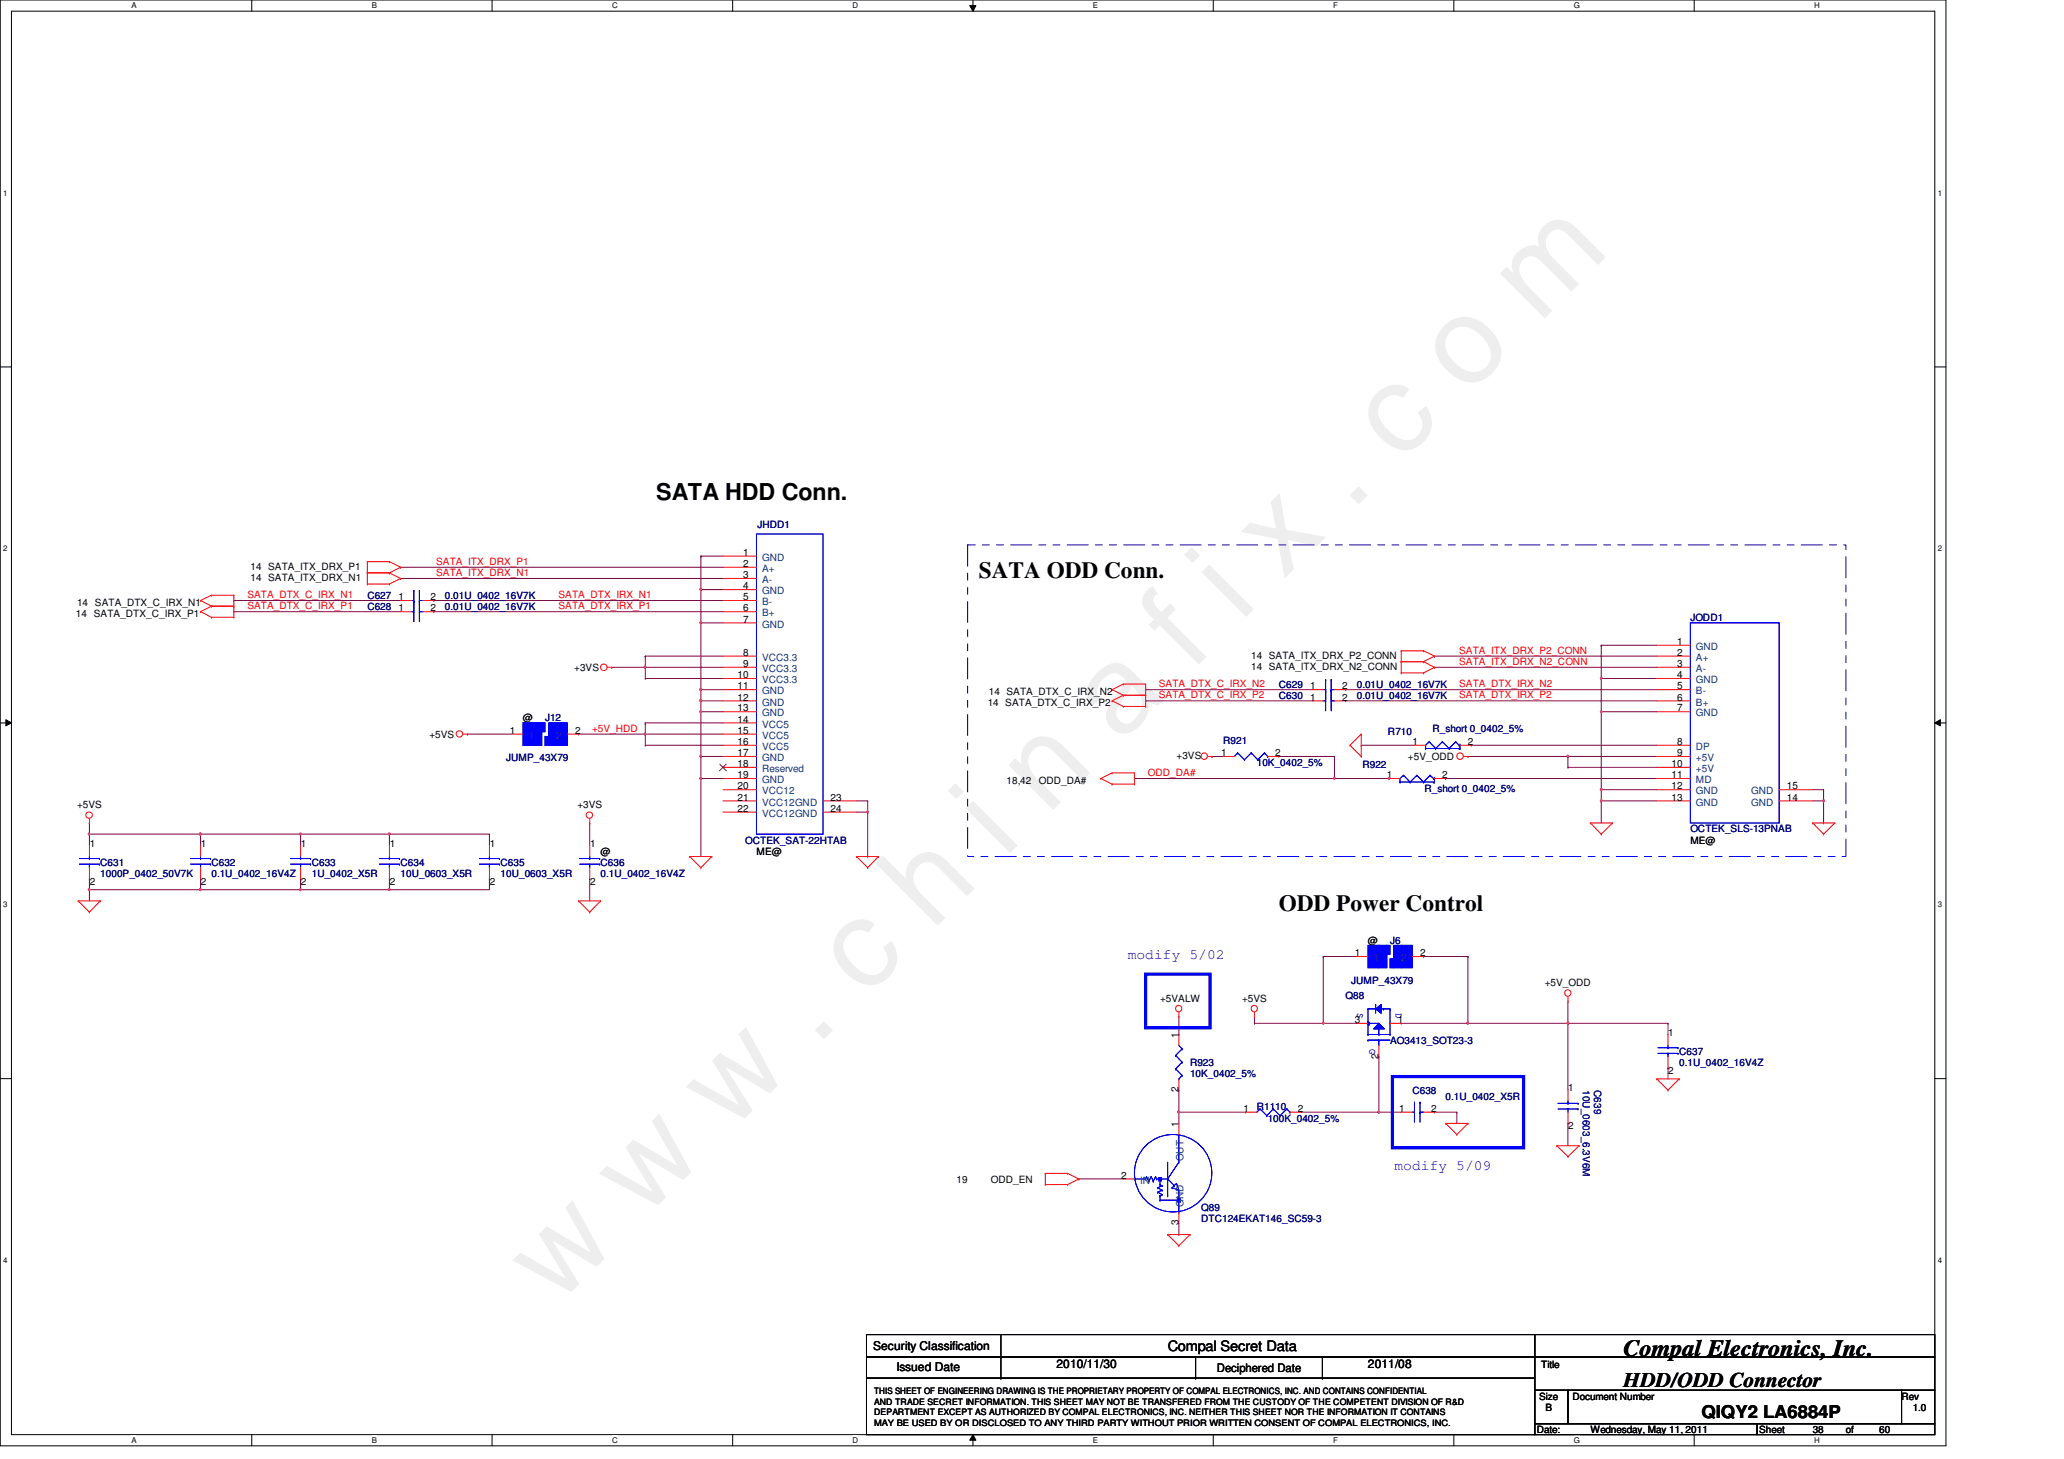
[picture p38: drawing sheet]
<svg xmlns="http://www.w3.org/2000/svg" width="297mm" height="210mm" viewBox="0 0 297 210" stroke-linecap="round" stroke-linejoin="round" font-family="sans-serif">
<defs><g id="words">
<text font-size="17.6" fill="#f0f" x="80.1" y="188" transform="rotate(-45 80.1 188)">w w w . c h i n a f i x . c o m</text>
<g font-size="3.3">
<text x="94.4" y="72">SATA HDD Conn.</text>
<text x="140.9" y="83.1">SATA ODD Conn.</text>
<text x="184" y="131.1">ODD Power Control</text>
<text x="233.7" y="195.1">Compal Electronics, Inc.</text>
</g>
<text font-size="3" x="233.7" y="199.5">HDD/ODD Connector</text>
<text font-size="2.5" x="244.9" y="204">QIQY2 LA6884P</text>
<g font-size="2.1" fill="#00f">
<text x="162.3" y="138">modify 5/02</text>
<text x="200.7" y="168.3">modify 5/09</text>
</g>
<text font-size="2.1" x="168" y="194.4">Compal Secret Data</text>
<g font-size="1.7">
<text x="125.7" y="194.3">Security Classification</text>
<text x="129" y="197.3">Issued Date</text>
<text x="152" y="196.8">2010/11/30</text>
<text x="175.1" y="197.4">Deciphered Date</text>
<text x="196.9" y="196.8">2011/08</text>
</g>
<g font-size="1.4" fill="#000080">
<text x="109" y="75.9">JHDD1</text>
<text x="52.9" y="86.2">C627</text>
<text x="52.9" y="87.7">C628</text>
<text x="64" y="86.2">0.01U_0402_16V7K</text>
<text x="64" y="87.7">0.01U_0402_16V7K</text>
<text x="243.3" y="89.4">JODD1</text>
<text x="184" y="100.6">C630</text>
<text x="184" y="99">C629</text>
<text x="195.3" y="100.6">0.01U_0402_16V7K</text>
<text x="195.3" y="99">0.01U_0402_16V7K</text>
<text x="78.4" y="103.8">J12</text>
<text x="176" y="107">R921</text>
<text x="199.8" y="105.7">R710</text>
<text x="206.1" y="105.4">R_short 0_0402_5%</text>
<text x="72.8" y="109.5">JUMP_43X79</text>
<text x="180.9" y="110.2">10K_0402_5%</text>
<text x="196.1" y="110.5">R922</text>
<text x="205" y="114">R_short 0_0402_5%</text>
<text x="243.3" y="119.8">OCTEK_SLS-13PNAB</text>
<text x="14.4" y="124.6">C631</text>
<text x="30.4" y="124.6">C632</text>
<text x="44.9" y="124.6">C633</text>
<text x="57.6" y="124.6">C634</text>
<text x="72" y="124.6">C635</text>
<text x="86.4" y="124.6">C636</text>
<text x="107.3" y="121.4">OCTEK_SAT-22HTAB</text>
<text x="14.4" y="126.2">1000P_0402_50V7K</text>
<text x="30.4" y="126.2">0.1U_0402_16V4Z</text>
<text x="44.9" y="126.2">1U_0402_X5R</text>
<text x="57.6" y="126.2">10U_0603_X5R</text>
<text x="72" y="126.2">10U_0603_X5R</text>
<text x="86.4" y="126.2">0.1U_0402_16V4Z</text>
<text x="200" y="135.8">J6</text>
<text x="193.7" y="143.8">Q88</text>
<text x="194.5" y="141.5">JUMP_43X79</text>
<text x="171.3" y="153.4">R923</text>
<text x="171.3" y="155">10K_0402_5%</text>
<text x="200" y="150.2">AO3413_SOT23-3</text>
<text x="241.7" y="151.8">C637</text>
<text x="241.7" y="153.4">0.1U_0402_16V4Z</text>
<text x="180.9" y="159.8">R1110</text>
<text x="182.4" y="161.4">100K_0402_5%</text>
<text x="203.3" y="157.4">C638</text>
<text x="208" y="158.2">0.1U_0402_X5R</text>
<text x="227.8" y="156.8" transform="rotate(90 227.8 156.8)">10U_0603_6.3V6M</text>
<text x="229.4" y="156.8" transform="rotate(90 229.4 156.8)">C639</text>
<text x="172.9" y="174.2">Q89</text>
<text x="172.9" y="175.8">DTC124EKAT146_SC59-3</text>
</g>
<g font-size="1.4">
<text x="36.1" y="82">14 SATA_ITX_DRX_P1</text>
<text x="36.1" y="83.6">14 SATA_ITX_DRX_N1</text>
<text x="107" y="80">1</text>
<text x="107" y="81.6">2</text>
<text x="107" y="83.2">3</text>
<text x="10.9" y="88.7">14 SATA_DTX_C_IRX_P1</text>
<text x="11.1" y="87.1">14 SATA_DTX_C_IRX_N1</text>
<text x="57.4" y="86.4">1</text>
<text x="57.4" y="88">1</text>
<text x="62" y="86.4">2</text>
<text x="62" y="88">2</text>
<text x="107" y="84.8">4</text>
<text x="107" y="89.6">7</text>
<text x="107" y="86.4">5</text>
<text x="107" y="88">6</text>
<text x="107" y="94.4">8</text>
<text x="107" y="96">9</text>
<text x="180.1" y="94.8">14 SATA_ITX_DRX_P2_CONN</text>
<text x="241.4" y="92.8">1</text>
<text x="241.4" y="94.4">2</text>
<text x="241.4" y="96">3</text>
<text x="82.6" y="96.6">+3VS</text>
<text x="106.2" y="97.6">10</text>
<text x="106.2" y="99.2">11</text>
<text x="106.2" y="100.8">12</text>
<text x="142.1" y="101.5">14 SATA_DTX_C_IRX_P2</text>
<text x="142.3" y="99.9">14 SATA_DTX_C_IRX_N2</text>
<text x="180.1" y="96.4">14 SATA_ITX_DRX_N2_CONN</text>
<text x="188.5" y="100.8">1</text>
<text x="188.5" y="99.2">1</text>
<text x="193.1" y="100.8">2</text>
<text x="193.1" y="99.2">2</text>
<text x="241.4" y="97.6">4</text>
<text x="241.4" y="99.2">5</text>
<text x="241.4" y="100.8">6</text>
<text x="61.8" y="106.2">+5VS</text>
<text x="73.4" y="105.6">1</text>
<text x="75.3" y="103.8">@</text>
<text x="82.8" y="105.6">2</text>
<text x="106.2" y="102.4">13</text>
<text x="106.2" y="104">14</text>
<text x="106.2" y="105.6">15</text>
<text x="106.2" y="107.2">16</text>
<text x="203.3" y="107.2">1</text>
<text x="211.2" y="107.2">2</text>
<text x="241.4" y="102.4">7</text>
<text x="241.4" y="107.2">8</text>
<text x="106.2" y="108.8">17</text>
<text x="106.2" y="110.4">18</text>
<text x="106.2" y="112">19</text>
<text x="106.2" y="113.6">20</text>
<text x="144.8" y="112.7">18,42</text>
<text x="149.5" y="112.7">ODD_DA#</text>
<text x="169.3" y="109.2">+3VS</text>
<text x="175.7" y="108.8">1</text>
<text x="183.5" y="108.8">2</text>
<text x="199.6" y="112">1</text>
<text x="202.6" y="109.4">+5V_ODD</text>
<text x="207.5" y="112">2</text>
<text x="240.6" y="110.4">10</text>
<text x="240.6" y="112">11</text>
<text x="240.6" y="113.6">12</text>
<text x="241.4" y="108.8">9</text>
<text x="257.1" y="113.6">15</text>
<text x="11.1" y="116.2">+5VS</text>
<text x="83.1" y="116.2">+3VS</text>
<text x="106.2" y="115.2">21</text>
<text x="106.2" y="116.8">22</text>
<text x="119.5" y="115.2">23</text>
<text x="119.5" y="116.8">24</text>
<text x="240.6" y="115.2">13</text>
<text x="257.1" y="115.2">14</text>
<text x="12.9" y="121.8">1</text>
<text x="28.9" y="121.8">1</text>
<text x="43.3" y="121.8">1</text>
<text x="56.1" y="121.8">1</text>
<text x="70.5" y="121.8">1</text>
<text x="84.9" y="121.8">1</text>
<text x="86.4" y="123">@</text>
<text x="108.9" y="123">ME@</text>
<text x="243.3" y="121.4">ME@</text>
<text x="12.9" y="127.3">2</text>
<text x="28.9" y="127.3">2</text>
<text x="43.3" y="127.3">2</text>
<text x="56.1" y="127.3">2</text>
<text x="70.5" y="127.3">2</text>
<text x="84.9" y="127.3">2</text>
<text x="195" y="137.6">1</text>
<text x="196.9" y="135.8">@</text>
<text x="204.4" y="137.6">2</text>
<text x="222.3" y="141.8">+5V_ODD</text>
<text x="166.9" y="144.1">+5VALW</text>
<text x="169.6" y="149.3" transform="rotate(-90 169.6 149.3)">1</text>
<text x="178.8" y="144.1">+5VS</text>
<text x="195" y="147.2">3</text>
<text x="201.1" y="147.2">1</text>
<text x="240.1" y="149">1</text>
<text x="198.4" y="152.3" transform="rotate(-90 198.4 152.3)">2</text>
<text x="240.1" y="154.5">2</text>
<text x="169.6" y="157.1" transform="rotate(-90 169.6 157.1)">2</text>
<text x="179" y="160">1</text>
<text x="186.8" y="160">2</text>
<text x="201.4" y="160">1</text>
<text x="206" y="160">2</text>
<text x="225.7" y="157">1</text>
<text x="169.6" y="162.1" transform="rotate(-90 169.6 162.1)">1</text>
<text x="225.7" y="162.5">2</text>
<text x="137.7" y="170.2">19</text>
<text x="142.6" y="170.2">ODD_EN</text>
<text x="161.4" y="169.6">2</text>
<text x="169.6" y="176.3" transform="rotate(-90 169.6 176.3)">3</text>
<text x="221.8" y="196.7">Title</text>
<text x="221.5" y="201.4">Size</text>
<text x="222.4" y="203">B</text>
<text x="226.3" y="201.4">Document Number</text>
<text x="273.7" y="201.4">Rev</text>
<text x="275.3" y="203">1.0</text>
<text x="221.2" y="206.2">Date:</text>
<text x="228.9" y="206.2">Wednesday, May 11, 2011</text>
<text x="253.2" y="206.2">Sheet</text>
<text x="260.9" y="206.2">38</text>
<text x="265.7" y="206.2">of</text>
<text x="270.4" y="206.2">60</text>
</g>
<g font-size="1.4" fill="#f00">
<text x="62.8" y="82.9">SATA_ITX_DRX_N1</text>
<text x="62.8" y="81.3">SATA_ITX_DRX_P1</text>
<text x="35.6" y="87.7">SATA_DTX_C_IRX_P1</text>
<text x="35.6" y="86.1">SATA_DTX_C_IRX_N1</text>
<text x="80.4" y="86.1">SATA_DTX_IRX_N1</text>
<text x="80.4" y="87.7">SATA_DTX_IRX_P1</text>
<text x="210" y="95.7">SATA_ITX_DRX_N2_CONN</text>
<text x="210" y="94.1">SATA_ITX_DRX_P2_CONN</text>
<text x="166.8" y="98.9">SATA_DTX_C_IRX_N2</text>
<text x="166.8" y="100.5">SATA_DTX_C_IRX_P2</text>
<text x="210" y="100.5">SATA_DTX_IRX_P2</text>
<text x="210" y="98.9">SATA_DTX_IRX_N2</text>
<text x="85.2" y="105.3">+5V_HDD</text>
<text x="165.2" y="111.7">ODD_DA#</text>
</g>
<g font-size="1.4" fill="#004080">
<text x="109.7" y="80.7">GND</text>
<text x="109.7" y="82.3">A+</text>
<text x="109.7" y="83.9">A-</text>
<text x="109.7" y="85.5">GND</text>
<text x="109.7" y="87.1">B-</text>
<text x="109.7" y="88.7">B+</text>
<text x="109.7" y="90.3">GND</text>
<text x="109.7" y="95.1">VCC3.3</text>
<text x="244.1" y="93.5">GND</text>
<text x="244.1" y="95.1">A+</text>
<text x="109.7" y="96.7">VCC3.3</text>
<text x="109.7" y="98.3">VCC3.3</text>
<text x="109.7" y="99.9">GND</text>
<text x="109.7" y="101.5">GND</text>
<text x="244.1" y="96.7">A-</text>
<text x="244.1" y="98.3">GND</text>
<text x="244.1" y="99.9">B-</text>
<text x="244.1" y="101.5">B+</text>
<text x="76.1" y="106.3">1</text>
<text x="80" y="106.3">2</text>
<text x="109.7" y="103.1">GND</text>
<text x="109.7" y="104.7">VCC5</text>
<text x="109.7" y="106.3">VCC5</text>
<text x="109.7" y="107.9">VCC5</text>
<text x="244.1" y="103.1">GND</text>
<text x="244.1" y="107.9">DP</text>
<text x="109.7" y="109.5">GND</text>
<text x="109.7" y="111.1">Reserved</text>
<text x="109.7" y="112.7">GND</text>
<text x="244.1" y="109.5">+5V</text>
<text x="244.1" y="111.1">+5V</text>
<text x="244.1" y="112.7">MD</text>
<text x="109.7" y="114.3">VCC12</text>
<text x="109.7" y="115.9">VCC12GND</text>
<text x="109.7" y="117.5">VCC12GND</text>
<text x="244.1" y="114.3">GND</text>
<text x="244.1" y="115.9">GND</text>
<text x="252" y="115.9">GND</text>
<text x="252" y="114.3">GND</text>
<text x="197.7" y="138.3">1</text>
<text x="201.7" y="138.3">2</text>
<text x="170.3" y="167.1" transform="rotate(-90 170.3 167.1)">OUT</text>
<text x="164.1" y="170.3">IN</text>
<text x="170.3" y="173.6" transform="rotate(-90 170.3 173.6)">GND</text>
</g>
<g font-size="1.4" fill="#00f">
<text x="195.3" y="145.8" transform="rotate(90 195.3 145.8)">S</text>
<text x="200.9" y="145.8" transform="rotate(90 200.9 145.8)">D</text>
<text x="197.1" y="150.9" transform="rotate(90 197.1 150.9)">G</text>
</g>
<g font-size="1.3">
<text x="125.8" y="200.6">THIS SHEET OF ENGINEERING DRAWING IS THE PROPRIETARY PROPERTY OF COMPAL ELECTRONICS, INC. AND CONTAINS CONFIDENTIAL</text>
<text x="125.8" y="202.1">AND TRADE SECRET INFORMATION. THIS SHEET MAY NOT BE TRANSFERED FROM THE CUSTODY OF THE COMPETENT DIVISION OF R&amp;D</text>
<text x="125.8" y="203.6">DEPARTMENT EXCEPT AS AUTHORIZED BY COMPAL ELECTRONICS, INC. NEITHER THIS SHEET NOR THE INFORMATION IT CONTAINS</text>
<text x="125.8" y="205.1">MAY BE USED BY OR DISCLOSED TO ANY THIRD PARTY WITHOUT PRIOR WRITTEN CONSENT OF COMPAL ELECTRONICS, INC.</text>
</g>
<g font-size="1.1">
<text x="18.9" y="1.1">A</text>
<text x="53.5" y="1.1">B</text>
<text x="88.1" y="1.1">C</text>
<text x="122.7" y="1.1">D</text>
<text x="157.3" y="1.1">E</text>
<text x="191.9" y="1.1">F</text>
<text x="226.5" y="1.1">G</text>
<text x="261.1" y="1.1">H</text>
<text x=".5" y="28.1">1</text>
<text x="278.9" y="28.1">1</text>
<text x=".5" y="79.3">2</text>
<text x="278.9" y="79.3">2</text>
<text x=".5" y="130.5">3</text>
<text x="278.9" y="130.5">3</text>
<text x=".5" y="181.7">4</text>
<text x="278.9" y="181.7">4</text>
<text x="18.9" y="207.5">A</text>
<text x="53.5" y="207.5">B</text>
<text x="88.1" y="207.5">C</text>
<text x="122.7" y="207.5">D</text>
<text x="157.3" y="207.5">E</text>
<text x="191.9" y="207.5">F</text>
<text x="226.5" y="207.5">G</text>
<text x="261.1" y="207.5">H</text>
</g>
</g></defs>
<path d="M0 0h280.1v208h-280.1zM1.6 1.6h276.8v204.8h-276.8z" fill="none" stroke="#000" stroke-width=".14"/>
<g fill="#fff">
<path d="M18.9 .2h.7v1.2h-.7z"/>
<path d="M18.9 206.6h.7v1.2h-.7z"/>
</g>
<path d="M36.2 0v1.6M36.2 206.4v1.6" fill="none" stroke="#000" stroke-width=".14"/>
<g fill="#fff">
<path d="M53.5 .2h.7v1.2h-.7z"/>
<path d="M53.5 206.6h.7v1.2h-.7z"/>
</g>
<path d="M70.8 0v1.6M70.8 206.4v1.6" fill="none" stroke="#000" stroke-width=".14"/>
<g fill="#fff">
<path d="M88.1 .2h.7v1.2h-.7z"/>
<path d="M88.1 206.6h.7v1.2h-.7z"/>
</g>
<path d="M105.4 0v1.6M105.4 206.4v1.6" fill="none" stroke="#000" stroke-width=".14"/>
<g fill="#fff">
<path d="M122.7 .2h.8v1.2h-.8z"/>
<path d="M122.7 206.6h.8v1.2h-.8z"/>
</g>
<path d="M139.6 .8h.8l-.4 .8zM140 0v1.6M140 206.4l.4 .8h-.8zM140 206.4v1.6" fill="none" stroke="#000" stroke-width=".14"/>
<path d="M139.6 .8h.8l-.4 .8zM140 206.4l.4 .8h-.8z" fill="#000"/>
<g fill="#fff">
<path d="M157.3 .2h.7v1.2h-.7z"/>
<path d="M157.3 206.6h.7v1.2h-.7z"/>
</g>
<path d="M174.6 0v1.6M174.6 206.4v1.6" fill="none" stroke="#000" stroke-width=".14"/>
<g fill="#fff">
<path d="M191.9 .2h.6v1.2h-.6z"/>
<path d="M191.9 206.6h.6v1.2h-.6z"/>
</g>
<path d="M209.2 0v1.6M209.2 206.4v1.6" fill="none" stroke="#000" stroke-width=".14"/>
<g fill="#fff">
<path d="M226.5 .2h.8v1.2h-.8z"/>
<path d="M226.5 206.6h.8v1.2h-.8z"/>
</g>
<path d="M243.8 0v1.6M243.8 206.4v1.6" fill="none" stroke="#000" stroke-width=".14"/>
<g fill="#fff">
<path d="M261.1 .2h.7v1.2h-.7z"/>
<path d="M261.1 206.6h.7v1.2h-.7z"/>
<path d="M.5 27.2h.6v1.2h-.6z"/>
<path d="M278.9 27.2h.6v1.2h-.6z"/>
<path d="M.5 78.4h.6v1.1h-.6z"/>
<path d="M278.9 78.4h.6v1.1h-.6z"/>
</g>
<path d="M0 52.8h1.6M278.4 52.8h1.7" fill="none" stroke="#000" stroke-width=".14"/>
<g fill="#fff">
<path d="M.5 129.6h.6v1.2h-.6z"/>
<path d="M278.9 129.6h.6v1.2h-.6z"/>
</g>
<path d="M0 104h1.6M.8 103.5l.8 .5-.8 .4zM278.4 104l.8-.5v.9zM278.4 104h1.7" fill="none" stroke="#000" stroke-width=".14"/>
<path d="M.8 103.5l.8 .5-.8 .4zM278.4 104l.8-.5v.9z" fill="#000"/>
<g fill="#fff">
<path d="M.5 180.7h.6v1.2h-.6z"/>
<path d="M278.9 180.7h.6v1.2h-.6z"/>
</g>
<path d="M0 155.2h1.6M278.4 155.2h1.7" fill="none" stroke="#000" stroke-width=".14"/>
<path d="M33.6 88h.1M33.6 88h24M12.9 118.4h.1M12.9 118.4v1.6M230.4 102.4h8M28.9 126.4h.1M28.9 126.4v1.6M43.3 128h.1M43.3 128h12.7" fill="none" stroke="#800040" stroke-width=".14"/>
<path d="M55.9 127.9h.2v.2h-.2z" fill-rule="evenodd" fill="#f0f"/>
<path d="M55.9 127.9h.2v.2h-.2z" fill="none" stroke="#f0f" stroke-width=".14"/>
<path d="M43.1 127.9h.2v.2h-.2z" fill-rule="evenodd" fill="#f0f"/>
<path d="M43.1 127.9h.2v.2h-.2z" fill="none" stroke="#f0f" stroke-width=".14"/>
<g fill="none" stroke="#800040" stroke-width=".14">
<path d="M33.6 86.4h.1M33.6 86.4h24M62.4 86.4h.1M62.4 88h.1M62.4 86.4h41.6M62.4 88h41.6M230.4 92.8h8M230.4 97.6h8M225.7 108.8h12.7M12.9 128h.1M12.9 128v1.6M28.9 120h.1"/>
<path d="M28.9 120v1.6M28.9 120h14.4"/>
</g>
<path d="M28.7 119.9l.3 .1-.2 .1z" fill-rule="evenodd" fill="#f0f"/>
<path d="M28.7 119.9l.3 .1-.2 .1z" fill="none" stroke="#f0f" stroke-width=".14"/>
<path d="M225.7 110.4h12.7M230.4 115.2h8M12.9 120h.1M12.9 126.4h.1M12.9 120v1.6M12.9 126.4v1.6M43.3 120h.1M43.3 120v1.6M43.3 120h12.7M56 126.4h.1M56 126.4v1.6" fill="none" stroke="#800040" stroke-width=".14"/>
<path d="M55.9 119.9h.2v.2h-.2z" fill-rule="evenodd" fill="#f0f"/>
<path d="M55.9 119.9h.2v.2h-.2z" fill="none" stroke="#f0f" stroke-width=".14"/>
<path d="M43.1 119.9h.2v.2h-.2z" fill-rule="evenodd" fill="#f0f"/>
<path d="M43.1 119.9h.2v.2h-.2z" fill="none" stroke="#f0f" stroke-width=".14"/>
<path d="M230.4 113.6h8M28.9 128h.1M43.3 126.4h.1M43.3 126.4v1.6h-14.4M56 120h.1M56 128h.1M56 120v1.6M56 128h14.4M56 120h14.4" fill="none" stroke="#800040" stroke-width=".14"/>
<path d="M28.7 127.9l.3 .1-.2 .1z" fill-rule="evenodd" fill="#f0f"/>
<path d="M28.7 127.9l.3 .1-.2 .1z" fill="none" stroke="#f0f" stroke-width=".14"/>
<path d="M12.9 128h.1M12.9 128h16" fill="none" stroke="#800040" stroke-width=".14"/>
<path d="M28.7 127.9l.3 .1-.2 .1z" fill-rule="evenodd" fill="#f0f"/>
<path d="M28.7 127.9l.3 .1-.2 .1z" fill="none" stroke="#f0f" stroke-width=".14"/>
<path d="M12.7 127.9l.2 .1-.1 .1z" fill-rule="evenodd" fill="#f0f"/>
<path d="M12.7 127.9l.2 .1-.1 .1z" fill="none" stroke="#f0f" stroke-width=".14"/>
<path d="M12.9 120h.1M12.9 120h16" fill="none" stroke="#800040" stroke-width=".14"/>
<path d="M28.7 119.9l.3 .1-.2 .1z" fill-rule="evenodd" fill="#f0f"/>
<path d="M28.7 119.9l.3 .1-.2 .1z" fill="none" stroke="#f0f" stroke-width=".14"/>
<path d="M12.7 119.9l.2 .1-.1 .1z" fill-rule="evenodd" fill="#f0f"/>
<path d="M12.7 119.9l.2 .1-.1 .1z" fill="none" stroke="#f0f" stroke-width=".14"/>
<g fill="none" stroke="#800040" stroke-width=".14">
<path d="M193.7 99.2h44.7M206.4 96h32M206.4 94.4h32M163.3 112h28.7M193.7 100.8h44.7M208 112h30.4M211.7 107.2h26.7M260.9 115.2h1.5M262.4 115.2h.1M225.7 147.2h14.3M240 153.6h.1M240 147.2h.1"/>
<path d="M240 147.2v1.6M240 153.6v1.6"/>
</g>
<path d="M262.3 115.1l.3 .1-.2 .1z" fill-rule="evenodd" fill="#f0f"/>
<path d="M262.3 115.1l.3 .1-.2 .1z" fill="none" stroke="#f0f" stroke-width=".14"/>
<path d="M57.6 83.2h.1M57.6 81.6h.1M57.6 83.2h46.4M57.6 81.6h46.4M67.3 105.6h.1M67.3 105.6h6.4M260.9 113.6h1.5M262.4 118.4h.1M262.4 113.6h.1M262.4 115.2h.1M262.4 113.6v4.8" fill="none" stroke="#800040" stroke-width=".14"/>
<g fill="none" stroke="#f00" stroke-width=".14">
<path d="M28.9 86.4h.1M28.9 88h.1M28.9 86.4l1.5 .8M28.9 88l1.5 .8M30.4 85.6h.1M30.4 87.2h.1M30.4 88.8h.1M30.4 85.6h3.2M30.4 85.6l-1.5 .8M30.4 87.2h3.2M30.4 87.2l-1.5 .8M30.4 88.8h3.2"/>
<path d="M33.6 87.2h.1M33.6 85.6h.1M33.6 88.8h.1M33.6 85.6v3.2M52.9 82.4h.1M52.9 80.8h.1M52.9 84h.1M52.9 80.8h3.1M52.9 82.4h3.1M52.9 80.8v3.2M52.9 84h3.1M56 80.8h.1"/>
<path d="M56 82.4h.1M56 84h.1M56 80.8l1.6 .8M56 82.4l1.6 .8M57.6 81.6h.1M57.6 83.2h.1M57.6 81.6l-1.6 .8M57.6 83.2l-1.6 .8M57.6 86.4h1.7M57.6 88h1.7M60.9 86.4h1.5M60.9 88h1.5"/>
<path d="M238.4 92.8h4.9M238.4 94.4h4.9M238.4 96h4.9M238.4 97.6h4.9M238.4 99.2h4.9M12.9 118.4h.1M12.9 117.8v.6M66.6 105.6h.7M67.3 105.6h.1M238.4 100.8h4.9M238.4 102.4h4.9M238.4 107.2h4.9"/>
<path d="M238.4 108.8h4.9M238.4 110.4h4.9M238.4 112h4.9M238.4 113.6h4.9M238.4 115.2h4.9M256 113.6h4.9M256 115.2h4.9M260.9 118.4h.1M260.9 118.4h3.1M260.9 118.4l1.5 1.6M264 118.4h.1M264 118.4l-1.6 1.6"/>
<path d="M11.3 129.6h.1M11.3 129.6h3.1M11.3 129.6l1.6 1.6M12.9 131.2h.1M12.9 121.6v1.6M12.9 124.8v1.6M14.4 129.6h.1M14.4 129.6l-1.5 1.6M28.9 121.6v1.6M28.9 124.8v1.6M43.3 121.6v1.6M43.3 124.8v1.6"/>
<path d="M56 121.6v1.6M56 124.8v1.6M262.4 120h.1M238.4 155.2h.1M238.4 155.2h3.3M238.4 155.2l1.6 1.6M240 156.8h.1M240 148.8v1.6M240 152v1.6M241.7 155.2h.1M241.7 155.2l-1.7 1.6"/>
<circle cx="12.8" cy="117.3" r=".46"/>
<circle cx="66.1" cy="105.6" r=".46"/>
</g>
<g fill="none" stroke="#000" stroke-width=".14">
<path d="M124.7 192h96.2v3.2h-96.2zM124.7 195.2h96.2v3.1h-96.2zM124.7 198.3h96.2v8.1h-96.2zM144 195.2h.1M144 198.3h.1M144 192v6.3M172.1 198.3h.1M172.1 195.2v3.1M190.3 198.3h.1M190.3 195.2v3.1M220.9 192h57.5v3.2h-57.5zM220.9 195.2h57.5v4.8h-57.5z"/>
<path d="M220.9 200h4.8v4.8h-4.8zM220.9 204.8h32v1.6h-32zM225.7 200h48v4.8h-48zM252.9 204.8h25.5v1.6h-25.5zM273.7 200h4.7v4.8h-4.7z"/>
</g>
<path d="M139.3 78.4h126.4v44.8h-126.4z" fill="none" stroke="#00f" stroke-width=".14" stroke-dasharray="3 1 1 1 1 1"/>
<g fill="none" stroke="#00f" stroke-width=".14">
<path d="M108.9 76.8h9.5v43.2h-9.5zM59.3 86.4h.3M59.3 88h.3M59.6 86.4h.1M59.6 85h.1M59.6 88h.1M59.6 86.6h.1M59.6 85v4.4M60.4 85h.1M60.4 86.4h.1M60.4 86.6h.1M60.4 88h.1"/>
<path d="M60.4 86.4h.5M60.4 85v4.4M60.4 88h.5M243.3 89.6h12.7v28.8h-12.7zM11.4 124.3h2.9M11.4 123.5h2.9M12.9 123.5h.1M12.9 124.3h.1M12.9 123.2v.3M12.9 124.3v.5M14.3 124.3h.1M14.3 123.5h.1"/>
<path d="M27.4 124.3h2.9M27.4 123.5h2.9M28.9 123.5h.1M28.9 124.3h.1M28.9 123.2v.3M28.9 124.3v.5M30.3 124.3h.1M30.3 123.5h.1M41.8 124.3h2.9M41.8 123.5h2.9M43.3 123.5h.1M43.3 124.3h.1"/>
<path d="M43.3 123.2v.3M43.3 124.3v.5M44.7 124.3h.1M44.7 123.5h.1M54.6 124.3h2.9M54.6 123.5h2.9M56 123.5h.1M56 124.3h.1M56 123.2v.3M56 124.3v.5M57.5 124.3h.1M57.5 123.5h.1"/>
<path d="M238.6 151.5h2.9M238.6 150.7h2.9M240 150.7h.1M240 151.5h.1M240 150.4v.3M240 151.5v.5M241.5 151.5h.1M241.5 150.7h.1"/>
</g>
<path d="M55.9 127.9h.2v.2h-.2z" fill-rule="evenodd" fill="#f0f"/>
<path d="M55.9 127.9h.2v.2h-.2z" fill="none" stroke="#f0f" stroke-width=".14"/>
<path d="M43.1 127.9h.2v.2h-.2z" fill-rule="evenodd" fill="#f0f"/>
<path d="M43.1 127.9h.2v.2h-.2z" fill="none" stroke="#f0f" stroke-width=".14"/>
<path d="M28.7 119.9l.3 .1-.2 .1z" fill-rule="evenodd" fill="#f0f"/>
<path d="M28.7 119.9l.3 .1-.2 .1z" fill="none" stroke="#f0f" stroke-width=".14"/>
<path d="M55.9 119.9h.2v.2h-.2z" fill-rule="evenodd" fill="#f0f"/>
<path d="M55.9 119.9h.2v.2h-.2z" fill="none" stroke="#f0f" stroke-width=".14"/>
<path d="M43.1 119.9h.2v.2h-.2z" fill-rule="evenodd" fill="#f0f"/>
<path d="M43.1 119.9h.2v.2h-.2z" fill="none" stroke="#f0f" stroke-width=".14"/>
<path d="M28.7 127.9l.3 .1-.2 .1z" fill-rule="evenodd" fill="#f0f"/>
<path d="M28.7 127.9l.3 .1-.2 .1z" fill="none" stroke="#f0f" stroke-width=".14"/>
<path d="M28.7 127.9l.3 .1-.2 .1z" fill-rule="evenodd" fill="#f0f"/>
<path d="M28.7 127.9l.3 .1-.2 .1z" fill="none" stroke="#f0f" stroke-width=".14"/>
<path d="M12.7 127.9l.2 .1-.1 .1z" fill-rule="evenodd" fill="#f0f"/>
<path d="M12.7 127.9l.2 .1-.1 .1z" fill="none" stroke="#f0f" stroke-width=".14"/>
<path d="M28.7 119.9l.3 .1-.2 .1z" fill-rule="evenodd" fill="#f0f"/>
<path d="M28.7 119.9l.3 .1-.2 .1z" fill="none" stroke="#f0f" stroke-width=".14"/>
<path d="M12.7 119.9l.2 .1-.1 .1z" fill-rule="evenodd" fill="#f0f"/>
<path d="M12.7 119.9l.2 .1-.1 .1z" fill="none" stroke="#f0f" stroke-width=".14"/>
<path d="M262.3 115.1l.3 .1-.2 .1z" fill-rule="evenodd" fill="#f0f"/>
<path d="M262.3 115.1l.3 .1-.2 .1z" fill="none" stroke="#f0f" stroke-width=".14"/>
<use href="#words"/>
</svg>
